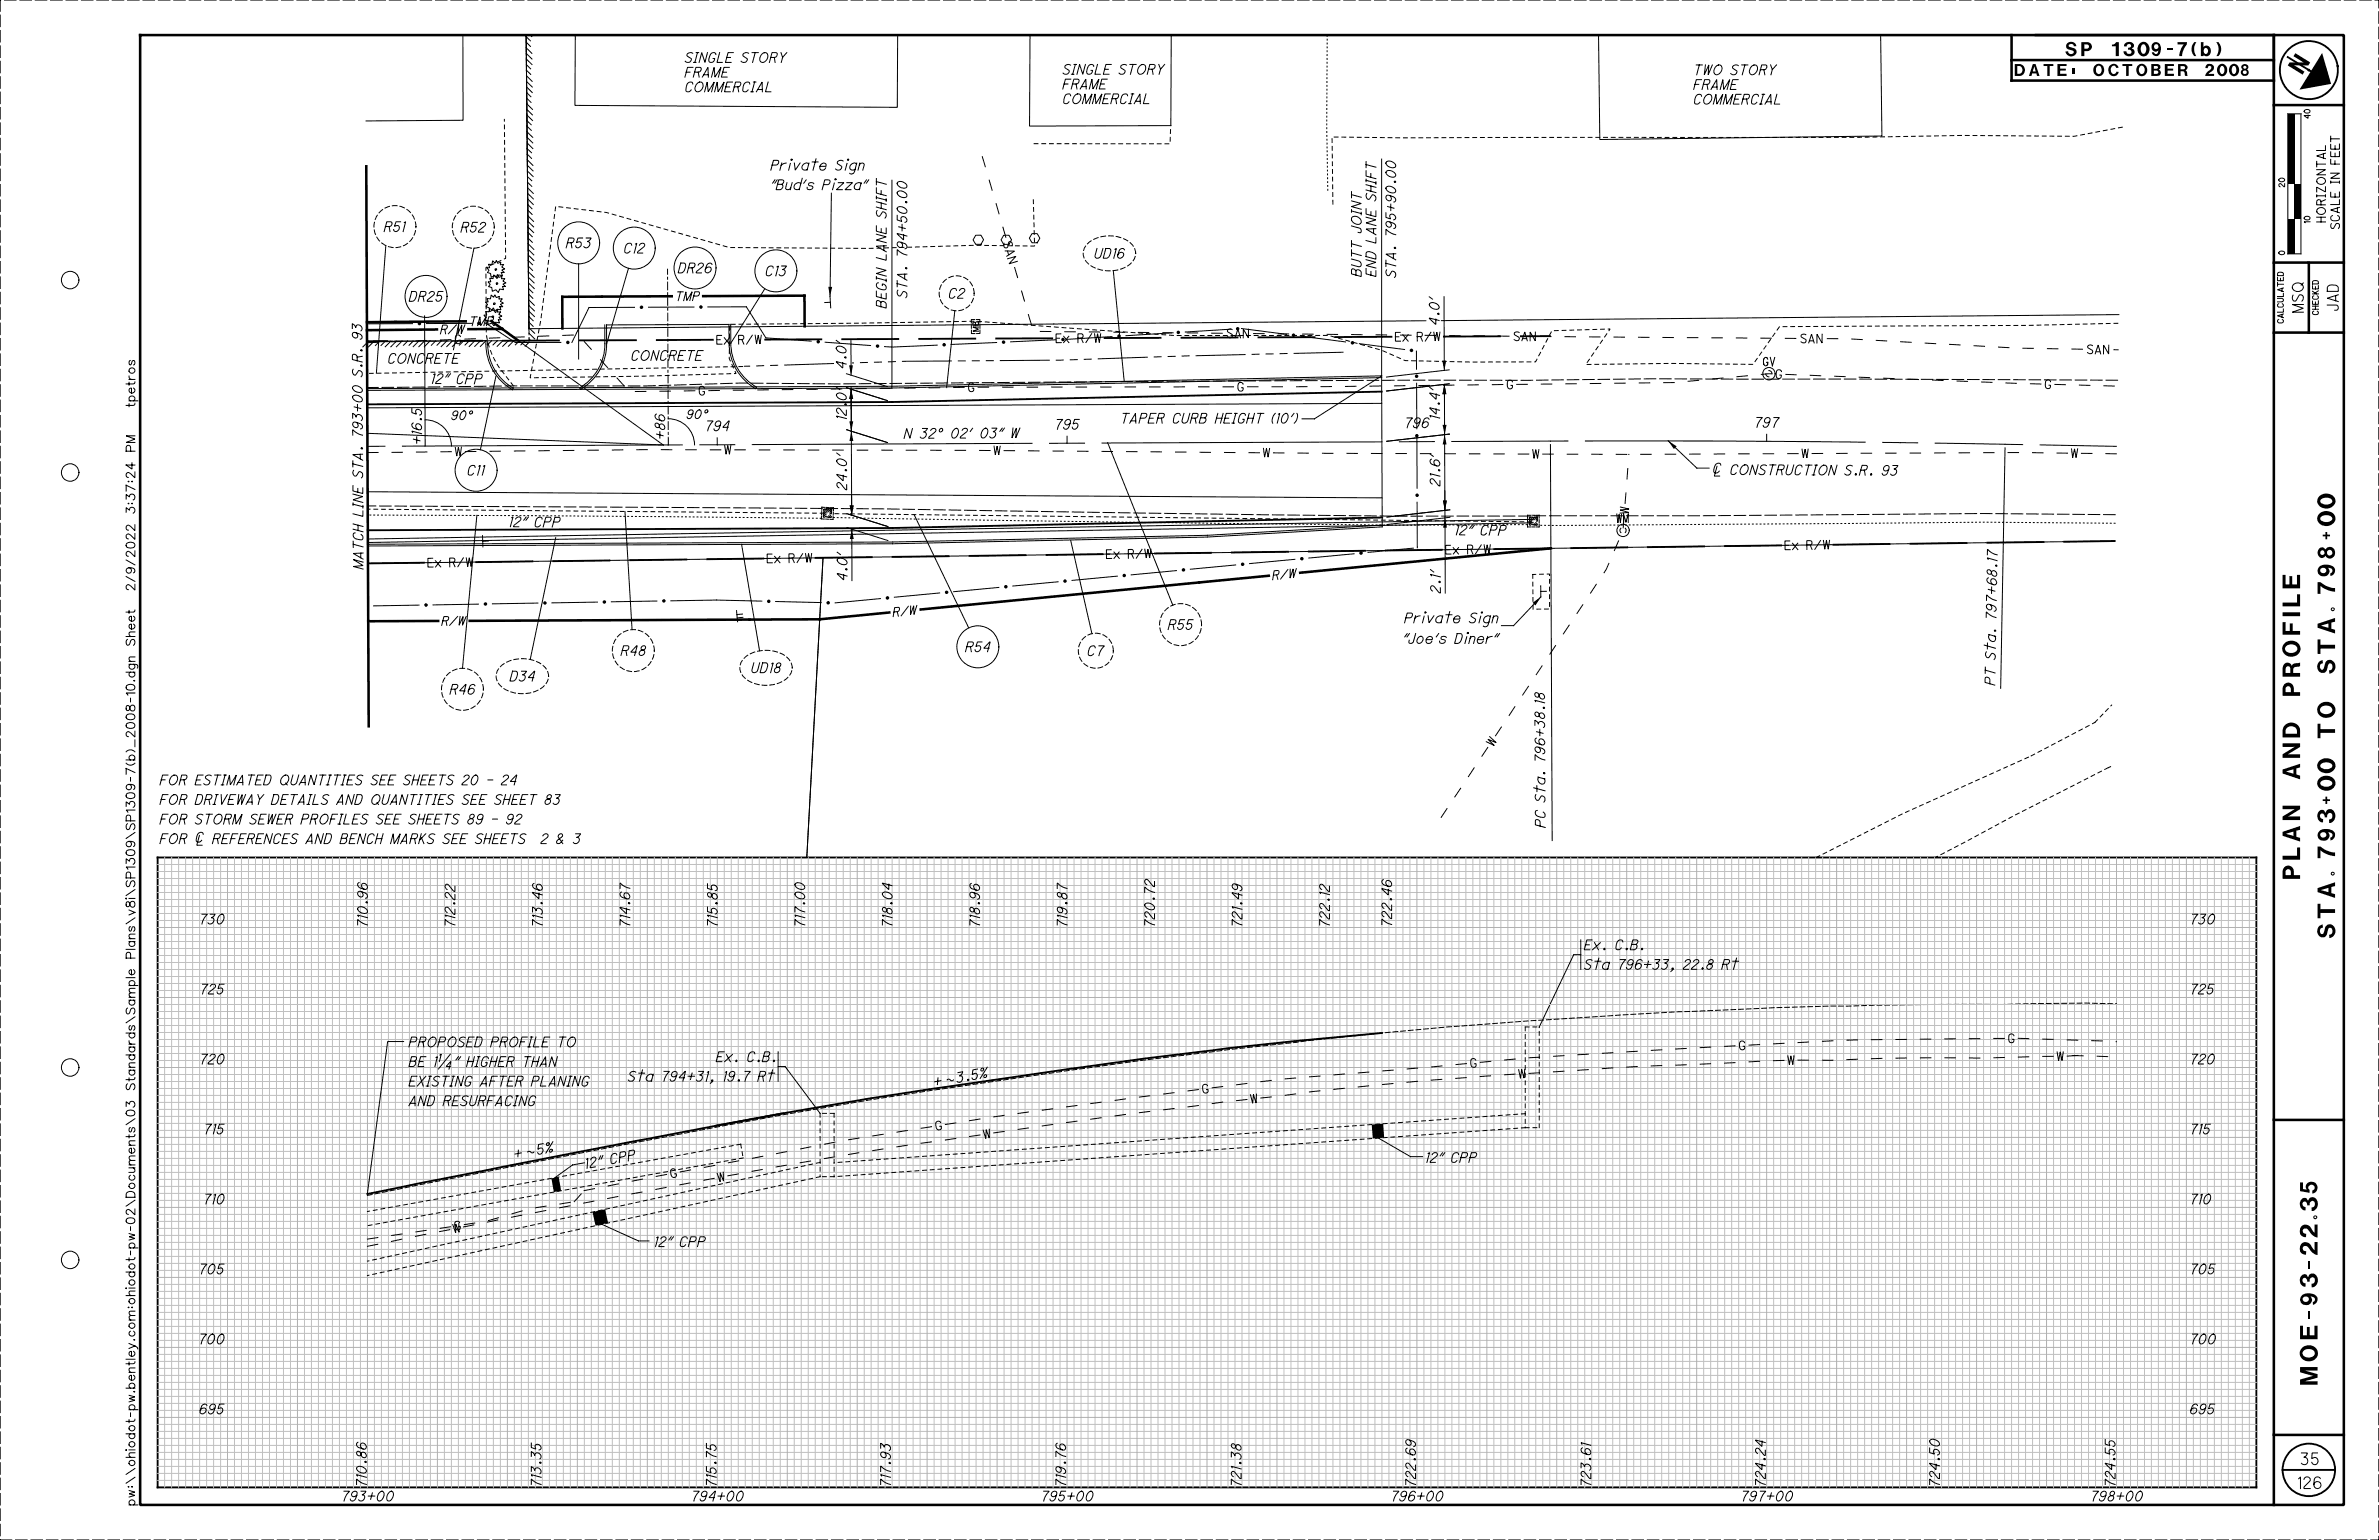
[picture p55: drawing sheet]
<svg xmlns="http://www.w3.org/2000/svg" width="864mm" height="559mm" viewBox="0 0 864 559" stroke-linecap="round" stroke-linejoin="round" font-family="sans-serif">
<defs><g id="words">
<g font-size="6.3">
<text x="833.2" y="19.3" transform="rotate(122 833.2 19.3)">N</text>
<text x="835" y="318.9" transform="rotate(-90 835 318.9)">PLAN AND PROFILE</text>
<text x="847.7" y="351.5" transform="rotate(-90 847.7 351.5)">STA. 793+00 TO STA. 798+00</text>
<text x="841.3" y="508.1" transform="rotate(-90 841.3 508.1)">MOE-93-22.35</text>
</g>
<text font-size="5.1" x="749.8" y="20.4">SP 1309-7(b)</text>
<g font-size="4.3">
<text x="731.4" y="27.6">DATE:</text>
<text x="759.9" y="27.6">OCTOBER 2008</text>
</g>
<g font-size="4.2">
<text x="835.5" y="531.5">35</text>
<text x="834.4" y="540.1">126</text>
</g>
<g font-size="4">
<text x="836.1" y="113.3" transform="rotate(-90 836.1 113.3)">MSQ</text>
<text x="848.8" y="112.6" transform="rotate(-90 848.8 112.6)">JAD</text>
</g>
<g font-size="3.6">
<text x="248.6" y="22.7">SINGLE STORY</text>
<text x="248.6" y="28">FRAME</text>
<text x="385.8" y="26.9">SINGLE STORY</text>
<text x="614.8" y="27.1">TWO STORY</text>
<text x="248.6" y="33.3">COMMERCIAL</text>
<text x="385.8" y="32.3">FRAME</text>
<text x="614.8" y="32.4">FRAME</text>
<text x="385.8" y="37.6">COMMERCIAL</text>
<text x="614.8" y="37.8">COMMERCIAL</text>
<text x="279.8" y="61.7">Private Sign</text>
<text x="279.8" y="68.8">&quot;Bud's Pizza&quot;</text>
<text x="139.5" y="84">R51</text>
<text x="167.3" y="84.2">R52</text>
<text x="205.5" y="89.9">R53</text>
<text x="226.4" y="91.8">C12</text>
<text x="397.3" y="93.7">UD16</text>
<text x="246.2" y="99">DR26</text>
<text x="277.8" y="100.1">C13</text>
<text x="494.2" y="100.3" transform="rotate(-90 494.2 100.3)">BUTT JOINT</text>
<text x="499.5" y="100.3" transform="rotate(-90 499.5 100.3)">END LANE SHIFT</text>
<text x="506.7" y="100.8" transform="rotate(-90 506.7 100.8)">STA. 795+90.00</text>
<text x="148.5" y="109.3">DR25</text>
<text x="321.7" y="111.8" transform="rotate(-90 321.7 111.8)">BEGIN LANE SHIFT</text>
<text x="329.2" y="108.1" transform="rotate(-90 329.2 108.1)">STA. 794+50.00</text>
<text x="344.3" y="108.2">C2</text>
<text x="522.4" y="118" transform="rotate(-90 522.4 118)">4.0'</text>
<text x="140.8" y="131.8">CONCRETE</text>
<text x="229.1" y="130.8">CONCRETE</text>
<text x="307.2" y="133.8" transform="rotate(-90 307.2 133.8)">4.0'</text>
<text x="156.4" y="139.1" transform="rotate(1 156.4 139.1)">12 &quot;</text>
<text x="165.6" y="139.2" transform="rotate(1 165.6 139.2)">C P P</text>
<text x="307.2" y="152.4" transform="rotate(-90 307.2 152.4)">12.0'</text>
<text x="382.9" y="155.8">795</text>
<text x="406.8" y="153.5">TAPER CURB HEIGHT (10')</text>
<text x="509.9" y="155.2">796</text>
<text x="522.6" y="152.2" transform="rotate(-90 522.6 152.2)">14.4'</text>
<text x="636.8" y="155">797</text>
<text x="153" y="161.3" transform="rotate(-90 153 161.3)">+16.5</text>
<text x="241.3" y="159.4" transform="rotate(-90 241.3 159.4)">+86</text>
<text x="256" y="156.3">794</text>
<text x="328.2" y="159.1">N 32° 02' 03&quot; W</text>
<text x="169.6" y="172.4">C11</text>
<text x="621.7" y="172.2">| CONSTRUCTION S.R. 93</text>
<text x="307.4" y="177.7" transform="rotate(-90 307.4 177.7)">24.0'</text>
<text x="522.7" y="176.4" transform="rotate(-90 522.7 176.4)">21.6'</text>
<text x="184.7" y="191.1" transform="rotate(1 184.7 191.1)">12 &quot;</text>
<text x="193.9" y="191.2" transform="rotate(1 193.9 191.2)">C P P</text>
<text x="528.1" y="194.1" transform="rotate(1 528.1 194.1)">12 &quot;</text>
<text x="537.3" y="194.1" transform="rotate(1 537.3 194.1)">C P P</text>
<text x="131.8" y="206.5" transform="rotate(-90 131.8 206.5)">MATCH LINE STA. 793+00 S.R. 93</text>
<text x="724.8" y="209.3" transform="rotate(-89 724.8 209.3)">8 . 17</text>
<text x="307.5" y="210.7" transform="rotate(-90 307.5 210.7)">4.0'</text>
<text x="522.9" y="215.2" transform="rotate(-90 522.9 215.2)">2.1'</text>
<text x="724.7" y="218.9" transform="rotate(-89 724.7 218.9)">7 + 6</text>
<text x="509.9" y="226">Private Sign</text>
<text x="724.6" y="225" transform="rotate(-89 724.6 225)">7</text>
<text x="724.6" y="222" transform="rotate(-89 724.6 222)">9</text>
<text x="424" y="228.4">R55</text>
<text x="509.3" y="233.5">&quot;Joe's Diner&quot;</text>
<text x="225.4" y="237.9">R48</text>
<text x="350.5" y="236.5">R54</text>
<text x="394.7" y="237.9">C7</text>
<text x="724.3" y="239.4" transform="rotate(-89 724.3 239.4)">S t a .</text>
<text x="272.7" y="244.1">UD18</text>
<text x="163.3" y="251.9">R46</text>
<text x="185.1" y="247.1">D34</text>
<text x="724.1" y="248.6" transform="rotate(-89 724.1 248.6)">P T</text>
<text x="560.7" y="253.9" transform="rotate(-90 560.7 253.9)">8</text>
<text x="58.1" y="284.8">FOR ESTIMATED QUANTITIES SEE SHEETS 20 - 24</text>
<text x="58.1" y="291.9">FOR DRIVEWAY DETAILS AND QUANTITIES SEE SHEET 83</text>
<text x="58.1" y="299">FOR STORM SEWER PROFILES SEE SHEETS 89 - 92</text>
<text x="560.9" y="300.2" transform="rotate(-90 560.9 300.2)">PC Sta. 796+38.1</text>
<text x="58.1" y="306.1">FOR | REFERENCES AND BENCH MARKS SEE SHEETS</text>
<text x="198.9" y="306.1">2 &amp; 3</text>
<text x="72.3" y="335.3">730</text>
<text x="795" y="335.3">730</text>
<text x="133.4" y="336.5" transform="rotate(-90 133.4 336.5)">710.96</text>
<text x="165.1" y="336.5" transform="rotate(-90 165.1 336.5)">712.22</text>
<text x="196.9" y="336.5" transform="rotate(-90 196.9 336.5)">713.46</text>
<text x="228.6" y="336.5" transform="rotate(-90 228.6 336.5)">714.67</text>
<text x="260.4" y="336.5" transform="rotate(-90 260.4 336.5)">715.85</text>
<text x="292.1" y="336.5" transform="rotate(-90 292.1 336.5)">717.00</text>
<text x="323.9" y="336.5" transform="rotate(-90 323.9 336.5)">718.04</text>
<text x="355.6" y="336.5" transform="rotate(-90 355.6 336.5)">718.96</text>
<text x="387.4" y="336.5" transform="rotate(-90 387.4 336.5)">719.87</text>
<text x="419.1" y="336.5" transform="rotate(-90 419.1 336.5)">720.72</text>
<text x="450.8" y="336.5" transform="rotate(-90 450.8 336.5)">721.49</text>
<text x="482.6" y="336.5" transform="rotate(-90 482.6 336.5)">722.12</text>
<text x="505.2" y="336.4" transform="rotate(-90 505.2 336.4)">722.46</text>
<text x="575.1" y="344.6">Ex. C.B.</text>
<text x="575.1" y="351.7">Sta 796+33, 22.8 Rt</text>
<text x="72.6" y="360.7">725</text>
<text x="795" y="360.7">725</text>
<text x="148.4" y="379.9">PROPOSED PROFILE TO</text>
<text x="72.5" y="386.1">720</text>
<text x="148.4" y="387">BE 1¼&quot; HIGHER THAN</text>
<text x="260" y="385.2">Ex. C.B.</text>
<text x="795" y="386.1">720</text>
<text x="148.4" y="394.1">EXISTING AFTER PLANING</text>
<text x="227.9" y="392.3">Sta 794+31, 19.7 Rt</text>
<text x="339.1" y="394.4" transform="rotate(-10 339.1 394.4)">+</text>
<text x="346.1" y="390.1" transform="rotate(-180 346.1 390.1)">~</text>
<text x="347.4" y="392.9" transform="rotate(-10 347.4 392.9)">3 . 5 %</text>
<text x="148.4" y="401.2">AND RESURFACING</text>
<text x="73.9" y="411.5">715</text>
<text x="795" y="411.5">715</text>
<text x="193.8" y="416.2" transform="rotate(-180 193.8 416.2)">~</text>
<text x="195.1" y="419" transform="rotate(-11 195.1 419)">5 %</text>
<text x="186.8" y="420.6" transform="rotate(-11 186.8 420.6)">+</text>
<text x="212.6" y="424" transform="rotate(-10 212.6 424)">12 &quot;</text>
<text x="221.6" y="422.4" transform="rotate(-10 221.6 422.4)">C P P</text>
<text x="517.4" y="421.8">12&quot; CPP</text>
<text x="73.8" y="436.9">710</text>
<text x="795" y="436.9">710</text>
<text x="237.4" y="452.3">12&quot; CPP</text>
<text x="72.2" y="462.3">705</text>
<text x="795" y="462.3">705</text>
<text x="72.1" y="487.6">700</text>
<text x="795" y="487.6">700</text>
<text x="72.3" y="513">695</text>
<text x="795" y="513">695</text>
<text x="133" y="539.6" transform="rotate(-90 133 539.6)">710.86</text>
<text x="196.4" y="539.6" transform="rotate(-90 196.4 539.6)">713.35</text>
<text x="260" y="539.6" transform="rotate(-90 260 539.6)">715.75</text>
<text x="323.3" y="539.6" transform="rotate(-90 323.3 539.6)">717.93</text>
<text x="386.8" y="539.6" transform="rotate(-90 386.8 539.6)">719.76</text>
<text x="450.5" y="539.6" transform="rotate(-90 450.5 539.6)">721.38</text>
<text x="513.9" y="539.6" transform="rotate(-90 513.9 539.6)">722.69</text>
<text x="577.5" y="539.6" transform="rotate(-90 577.5 539.6)">723.61</text>
<text x="640.8" y="539.6" transform="rotate(-90 640.8 539.6)">724.24</text>
<text x="704" y="539.6" transform="rotate(-90 704 539.6)">724.50</text>
<text x="767.8" y="539.6" transform="rotate(-90 767.8 539.6)">724.55</text>
<text x="123.9" y="544.7">793+00</text>
<text x="250.9" y="544.7">794+00</text>
<text x="377.9" y="544.7">795+00</text>
<text x="504.9" y="544.7">796+00</text>
<text x="631.9" y="544.7">797+00</text>
<text x="758.9" y="544.7">798+00</text>
</g>
<g font-size="3.2">
<text x="844.2" y="80.5" transform="rotate(-90 844.2 80.5)">HORIZONTAL</text>
<text x="849.2" y="82.9" transform="rotate(-90 849.2 82.9)">SCALE IN FEET</text>
<text x="49" y="146.7" transform="rotate(-90 49 146.7)">tpetros</text>
<text x="163.8" y="152.3">90°</text>
<text x="249.2" y="151.9">90°</text>
<text x="49" y="206.4" transform="rotate(-90 49 206.4)">2/9/2022 3:37:24 PM</text>
<text x="49" y="546.1" transform="rotate(-90 49 546.1)">pw:\\ohiodot-pw.bentley.com:ohiodot-pw-02\Documents\03 Standards\Sample Plans\v8i\SP1309\SP1309-7(b)_2008-10.dgn Sheet</text>
</g>
<g font-size="3">
<text x="640.1" y="132.7">GV</text>
<text x="586.9" y="189.6">WM</text>
</g>
<g font-size="2.1">
<text x="838.6" y="43.3" transform="rotate(-90 838.6 43.3)">40</text>
<text x="829.3" y="67.8" transform="rotate(-90 829.3 67.8)">20</text>
<text x="838.6" y="80.8" transform="rotate(-90 838.6 80.8)">10</text>
<text x="829.3" y="92.4" transform="rotate(-90 829.3 92.4)">0</text>
<text x="828.9" y="117.2" transform="rotate(-90 828.9 117.2)">CALCULATED</text>
<text x="841.6" y="114.2" transform="rotate(-90 841.6 114.2)">CHECKED</text>
</g>
</g></defs>
<path d="M50.9 12.7h799.9v533.4h-799.9zM825.4 12.7v533.4M825.4 38.1h25.4M133 60.4l.8 203.1M825.4 95.3h25.4M838.1 95.3v25.4M825.4 120.7h25.4M825.4 406.4h25.4M825.4 520.7h25.4" fill="none" stroke="#000" stroke-width=".93"/>
<g fill="none" stroke="#000" stroke-width=".36">
<path d="M168 12.7l.1 30.9-35.2 .3M208.8 12.7l-.1 25.5 117 .7 .2-26.2M373.9 12.7l-.2 33.1 51.3-.2 .2-32.9M580.3 12.7l.4 37.9 102.5-1.2-.5-36.7M501.5 57.7v79.3M830.5 41.3h4.8v50.8h-4.8zM323.8 65.4v75.4M140.1 89.1l-3.5 46.3M172 90.1l-7.4 36.8M177.3 95.9l1.3 .1 .2-1.4 .9 .9 .5-1 .5 1.1 1.1-.5-.2 1 1.3-.1-.8 .9 1.2 .7-1.2 .4 1 .9h-1.1l.4 1.1-1.4-.2-.6 1.3-.8-1.1-1.3 .6-.2-1.4-1.2-.3 .6-.8-.8-.9h1.1zM210 95.7v34.6M228.1 97.4l-7.9 27.3"/>
<path d="M354.2 85.4l1.9-.1 .9 1.7-.9 1.7h-1.9l-1-1.7zM364.3 85.4h2l.9 1.6-.9 1.7h-2l-.9-1.7zM374.6 84.8h1.9l1 1.6-1 1.7h-1.9l-.9-1.7zM404.1 98.2l4 40.2M149.7 117.4l-16.5 .1M154.1 114.6l.2 47.3M171.3 117.3l-16.5 .1M176.3 113l1.2 .2 .2-1.4 .9 .8 .5-.9 .5 1 1.1-.4-.2 .9 1.3-.1-.8 1 1.2 .6-1.1 .4 .9 .9h-1.1l.4 1.2-1.4-.3-.5 1.3-.9-1-1.3 .6-.2-1.4-1.1-.3 .5-.8-.8-1h1.1zM176.4 117.3h.1M176.4 117.3l10.7 7 16.5-.1M176.8 108.3l1.2 .1 .3-1.4 .9 .9 .4-.9 .6 1 1.1-.5-.2 1 1.3-.1-.8 .9 1.1 .7-1.1 .4 1 .9h-1.1l.4 1.1-1.5-.2-.5 1.3-.8-1.1-1.3 .7-.2-1.4-1.2-.4 .6-.8-.8-.9h1zM177.8 101l1.2 .1 .2-1.4 .9 .8 .5-.9 .5 1 1.1-.4-.2 1 1.3-.1-.7 .9 1.1 .7-1.1 .4 .9 .9h-1.1l.4 1.1-1.4-.2-.5 1.3-.9-1.1-1.3 .6-.2-1.4-1.2-.3 .6-.8-.7-.9h1z"/>
<path d="M219.5 117.9l.1 6.8a18.5 18.5 0 0 1-9.2 16l.3 .6a19.1 19.1 0 0 0 9.5-16.6M230.3 111.5l-16.5 .1M251.9 111.4l-16.5 .1M265.3 117.7v6.8M270.9 111.3l-13.9 .1M277.6 104.8l-12.3 19.7M301.3 107.6l.3 4.1M301.4 109.7l-2 .1M346.6 112.7l-3 28M352.6 117.9v1.2M352.6 119.8v1.2h1.3M353.2 117.1l.4-.2 .5 .3 .3-.4h.5l.3 .4v.8h-2z"/>
<path d="M353.8 116h-1.2v1.2M354.1 117.2v.8M354.5 116l1.2-.1v1.3M355.2 118.7h-2l2 .7-2 .8h2M355.7 117.9v1.2M355.7 119.8v1.2h-1.2M446.8 119.5l-16.5 1M450.7 119.2l16.3 2.1M524.2 107.7l.1 26.7M137.1 124.2l-3.9 .2M145.9 123.9l-3.8 .1M154.8 123.5l-3.8 .2"/>
<path d="M163.7 123.2l-3.8 .2M167.1 122.1a.99 .99 0 0 0-1.3-.5 .99 .99 0 0 0-.5 1.3 1.25 1.25 0 0 0 1.1 1.8l.8-.6v-.7h-.5M172.6 122.9l-3.8 .1M177 123.6a18.6 18.6 0 0 0 9.3 17.2l-.3 .6a19.2 19.2 0 0 1-9.6-17.8l-43.2 .3M180 136.5l-5.6 26.7M181.4 122.6l-3.7 .1M190.3 122.2l-3.8 .2M199.2 121.9l-3.8 .1M208.1 121.6l-3.8 .1M212.1 123.9l2.5 2.9M218 130.6l2.6 2.8M224 137.2l2.5 2.8"/>
<path d="M265.3 124.5a18.3 18.3 0 0 0 9.3 15.9l-.3 .6a19.1 19.1 0 0 1-9.6-16.5l-.1-6.8-44.4 .2v6.8M278 122.6l16.5 1.2M299.5 124.2l16.5 1.2M307.3 135.6l14.8 4.7M308.9 123.5l.1 12.6M340.2 125.2l-16.5 .7-2.6-.1M353.5 139.6a1 1 0 0 0-1.3-.6 1 1 0 0 0-.6 1.3 1.21 1.21 0 0 0 .2 1.4 1.21 1.21 0 0 0 1.4 .3l.3-1.1h-.5M361.8 124.3l-16.5 .7M383.3 123.3l-16.4 .7M403.6 122.1l-16.4 1.1M425.2 120.8l-16.5 1M451.2 139.4a.99 .99 0 0 0-1.2-.6 .99 .99 0 0 0-.6 1.3 1.22 1.22 0 0 0 .1 1.4 1.22 1.22 0 0 0 1.5 .3l.3-1.1h-.6"/>
<path d="M472.1 122l16.4 2.1M493.5 124.7l16.4 2.1M501.5 137l-177.7 3.8M501.5 137l.3 53.5M510 139.9l-3.8 .1M518.9 139.8l-3.8 .1M526.1 134.2l-22.8 2.6M526.1 139.3l-22.8 2.6M527.8 139.7l-3.8 .1M536.6 139.6l-3.7 .1M545.5 139.5l-3.8 .1M549 138.5a1 1 0 0 0-1.2-.5 1 1 0 0 0-.6 1.2 1.21 1.21 0 0 0 .1 1.5 1.21 1.21 0 0 0 1.4 .2l.3-1.1h-.5"/>
<path d="M554.4 139.5h-3.8M563.3 139.3l-3.8 .1M572.2 139.2l-3.8 .1M581.1 139.1l-3.8 .1M590 139l-3.8 .1M598.9 138.9l-3.8 .1M607.8 138.8l-3.8 .1M616.6 138l-3.8 .4M625.5 137.2l-3.8 .3M634.3 136.3l-3.8 .4M641 135.6l.5 .9 .6 .2M642.1 134.5l.7 .2 .5 .9"/>
<path d="M643.2 135.6l-3.8 .3M646.7 134.8a1 1 0 0 0-1.3-.6 1 1 0 0 0-.6 1.2v.6a1 1 0 0 0 .5 1.3 1 1 0 0 0 1.3-.6v-.6h-.5M648.3 135.9l3.7 .1M657.1 136.2l3.8 .1M666 136.5l3.8 .2M674.9 136.9l3.8 .1M683.8 137.2l3.8 .2M692.6 137.6l3.9 .1M701.5 137.9l3.8 .2M710.4 138.3l3.8 .1M719.3 138.6l3.8 .1M728.2 139l3.8 .1"/>
<path d="M737.1 139.2l3.8 .1M744.4 138.5a.98 .98 0 0 0-1.3-.6 .98 .98 0 0 0-.6 1.2 1.23 1.23 0 0 0 .1 1.5 1.23 1.23 0 0 0 1.4 .3l.3-1.1h-.5M745.9 139.5l3.9 .1M754.8 139.7l3.8 .1M763.7 140l3.8 .1M133.3 141l190.5-.8 177.7-3.8-24.3 15.6h-4.5M133.4 159.4v2.6l6.3-.1M154.3 152.3a9.5 9.5 0 0 1 9.6 9.5M234.5 142l-3.9 .1M242.6 151.9a9.5 9.5 0 0 1 9.5 9.5M243.3 141.9l-3.8 .1M252.2 141.8l-3.8 .1"/>
<path d="M255.7 140.8a1 1 0 0 0-1.3-.6 1 1 0 0 0-.6 1.3 1.25 1.25 0 0 0 .1 1.4 1.25 1.25 0 0 0 1.3 .4l.5-.6v-.6h-.5M260.3 158.9l.1 2.5M261.1 141.7h-3.8M270 141.6h-3.8M278.9 141.5h-3.8M287.8 141.4h-3.8M296.7 141.3h-3.8M305.6 141.1l-3.8 .1M307.3 140.7l14.8 4.6M307.3 155.9l14.9 4.7M309 140.5v.7M309 141.2l.2 45.7-.1-7.1"/>
<path d="M309 141.2v7.1M314.5 141h-3.8M323.4 140.9h-3.9M323.8 140.8l-190.5 .8M332.2 140.8h-3.8M341.1 140.7h-3.8M350 140.5l-3.8 .1M358.9 140.5h-3.8M364 140.5h3.8M372.9 140.5h3.8M381.7 140.4h3.9M387.3 158.3v2.5"/>
<path d="M390.6 140.4h3.8M399.5 140.4h3.8M408.4 140.4h3.8M417.3 140.4h3.8M430 140.4h-3.8M435.1 140.4h3.8M444 140.4h3.8M452.9 140.3h3.8M461.8 140.3h3.8M474.5 140.3h-3.9M483.3 140.3h-3.8M492.2 140.2h-3.8"/>
<path d="M501.1 140.1h-3.8M501.6 146.4l-368.3 1.6M514.3 157.7v2.6M524.4 153.5v4.2M524.4 146.6l-.1-7.1 .1 18.2M524.4 157.7l.1 27.5M526.2 157.5l-22.8 2.6M605.6 160l10.4 9.9h4.4M641.3 157.6v2.5M133.5 178.4l368.2 2.3M137.2 164.2h-3.8M146.1 164.1h-3.8"/>
<path d="M155 164h-3.8M163.9 163.9h-3.8M167.5 162.3l-.5 3.2-.6-3.2-.6 3.2-.5-3.2M172.8 163.8l-3.9 .1M181.6 163.7l-3.8 .1M190.5 163.6l-3.8 .1M199.4 163.5l-3.8 .1M208.3 163.4l-3.8 .1M217.2 163.3l-3.8 .1M226.1 163.2l-3.8 .1M235 163.2h-3.8M240.1 163.2h3.8"/>
<path d="M247.7 161.4l-101.6 .5M249 163.2h3.8M254 161.4h6.4M257.8 163.2h3.9M263.1 161.6l.5 3.2 .6-3.2 .6 3.2 .5-3.2M266.7 163.2h3.8M266.7 161.4h-6.3M275.6 163.3h3.8M284.5 163.3h3.8M293.4 163.3h3.8M302.3 163.3h3.8M311.2 163.3h3.8"/>
<path d="M320.1 163.3l3.8 .1M329 163.4h3.8M337.9 163.4h3.8M346.7 163.4h3.8M355.6 163.4l3.8 .1M360.9 161.9l.4 3.2 .7-3.2 .5 3.2 .6-3.2M364.5 163.5h3.8M373.4 163.6h3.8M374.6 160.9l-101.5 .4M382.3 163.7h3.8M391.2 163.7l3.8 .1M393.7 160.8l-12.7 .1"/>
<path d="M400 163.8h3.9M402.1 160.7l23.6 58.9M408.9 163.9h3.8M417.8 163.9l3.8 .1M426.7 164h3.8M435.6 164.1h3.8M444.5 164.2h3.8M453.4 164.3h3.8M458.6 162.7l.5 3.2 .6-3.2 .6 3.2 .6-3.2M462.3 164.3l3.8 .1M471.2 164.4h3.8M480.1 164.5h3.8"/>
<path d="M488.9 164.5h3.9M497.8 164.5l3.8 .1M501.6 160.3l-101.6 .5M506.7 164.6h3.8M515.6 164.6h3.8M520.7 160.2l-12.7 .1M524.5 178.1v7.1M524.5 164.6h3.8M533.4 164.7h3.8M542.3 164.7h3.8M551.1 164.7h3.9M556.4 163.2l.5 3.1 .6-3.1 .6 3.1 .5-3.1"/>
<path d="M560 164.8h3.8M562.8 161.3l.7 143.7M568.9 164.8h3.8M569.2 160l-42.2 .2M575.5 160h46.2l55.4 .4M577.8 164.8l3.8 .1M586.7 164.9h3.8M590.2 178.9l-.3 3.8M590.9 170l-.3 3.8M591.3 164.9h.1M595.6 164.9h3.8M604.5 164.8h3.8"/>
<path d="M617.2 164.7l-3.8 .1M626.1 164.7h-3.8M631.2 164.7h3.8M640 164.6h3.9M648.9 164.6h3.8M654.2 163l.4 3.2 .6-3.2 .7 3.2 .5-3.2M661.6 164.5l-3.8 .1M670.5 164.5h-3.8M675.6 164.5h3.8M683.4 160.5l12.7 .2M684.5 164.4h3.8M693.4 164.4h3.8"/>
<path d="M702.5 160.8l31.7 .5M706.1 164.3l-3.8 .1M715 164.3h-3.8M720.1 164.3h3.8M727.9 162.5l-1.6 87.3M728.9 164.2h3.9M737.8 164.3h3.8M740.6 161.4l27.7 .6M746.7 164.4h3.8M752 162.9l.4 3.2 .7-3.2 .5 3.2 .6-3.2M755.6 164.5h3.8M764.5 164.6l3.7 .1"/>
<path d="M175.2 194.4l.1 4M177.3 196.3l-2.1 .1M201.7 195.1l-9.2 44.2M226.9 185.6l2.5 42.9M269.2 197.5l6.5 38.6M307.5 186.4l14.8 4.7M307.5 191.5l14.8 4.6M309.2 192l.1 18.7M324 191.6h.2M331.8 186.7l19.8 41.1M388.7 196.2l7.7 33.7M501.8 190.5l-63.5 3.7-114.3 2.5-190.4 .8"/>
<path d="M501.8 190.5v.7l-63.5 3.7-114.3 2.4-190.4 .8M524.5 185.2l.2 30M526.3 185l-22.8 2.6M526.3 187.7l-22.8 2.6M587.6 196.3l-1.6 3.5M588.2 184l3.2 .7-3.2 .4 3.1 .8-3.2 .3M588.4 191.7l-.3 .6 .3 1M589.5 187.7l-.3 3.8M590 191.7l.3 .6-.3 1M559.3 212.5v4.1M561.3 214.6h-2M574.6 219.4l-2.1 3.2"/>
<path d="M579.5 212l-2.1 3.2M584 204.4l-1.7 3.4M267.4 221.6l.4 4M269.5 222.8l-2 .2M269.7 224l-2.1 .2M564.7 234.2l-2.1 3.2M569.6 226.8l-2.1 3.2M549.9 256.4l-2.1 3.2M554.8 249l-2.1 3.2M559.8 241.6l-2.1 3.2M535.1 278.6l-2.1 3.2M540.1 271.2l-2.1 3.2"/>
<path d="M540.8 267.3l2.3 2.2-3-1.2 2.3 2.2-2.9-1.4M545 263.8l-2.1 3.2M525.3 293.4l-2.1 3.2M530.2 286l-2.1 3.2M573.8 341.1v10.6M573.8 346.4h-2.5l-12.5 26.2M282.5 381.7v10.6M282.5 387h2.5l12.7 17M500.4 413l11.6 6.7h4.4M212.2 421.9l-4.3 .8-6.4 4.6M218.5 444.3l13.3 6h3.8"/>
<circle cx="180" cy="97.8" r=".29"/>
<circle cx="210" cy="88.1" r="7.6"/>
<circle cx="230.2" cy="90" r="7.6"/>
<circle cx="252.3" cy="97.2" r="7.6"/>
<circle cx="281.7" cy="98.3" r="7.6"/>
<circle cx="25.5" cy="101.6" r="3.2"/>
<circle cx="154.7" cy="107.6" r="7.6"/>
<circle cx="178.9" cy="114.9" r=".3"/>
<circle cx="179.5" cy="110.2" r=".29"/>
<circle cx="180.4" cy="102.9" r=".3"/>
<circle cx="642.1" cy="135.6" r="2.25"/>
<circle cx="25.5" cy="171.5" r="3.2"/>
<circle cx="172.8" cy="170.6" r="7.6"/>
<circle cx="589.2" cy="192.5" r="2.25"/>
<circle cx="355" cy="234.7" r="7.6"/>
<circle cx="25.5" cy="387.3" r="3.2"/>
<circle cx="25.5" cy="457.2" r="3.2"/>
</g>
<g fill="none" stroke="#000" stroke-width=".68">
<path d="M501.5 142.1l-177.7 3.8-190.5 .8M501.8 187.8l-177.8 3.8-190.5 .8M57.2 311.1h761.9v228.6h-761.9zM828.6 533.4h19.1"/>
<circle cx="838.1" cy="25.4" r="10.5"/>
<circle cx="838.1" cy="533.4" r="9.5"/>
</g>
<path d="M768.7 138l-168.5-.6-45.7 .6-37.9-.1-105.5 .5-107 .9-35.4-.3-34.5 1.1-47.8-.1-53.1 .6M767.8 186.8l-48.1-.5-103 .8-109.2 .2-95.9-1.2-91.3-1.5-186.8-1M.1 558.8h863.4v-558.8h-863.4v558.8" fill="none" stroke="#000" stroke-width=".36" stroke-dasharray="4.2 1.4"/>
<g fill="none" stroke="#c0c0c0" stroke-width=".36">
<path d="M57.2 318.8h761.9M57.2 316.2h761.9M57.2 313.7h761.9M59.8 311.1v228.6M62.3 311.1v228.6M64.8 311.1v228.6M67.4 311.1v228.6M69.9 311.1v228.6M72.5 311.1v228.6M75 311.1v228.6M77.5 311.1v228.6M80.1 311.1v228.6"/>
<path d="M85.1 311.1v228.6M87.7 311.1v228.6M90.2 311.1v228.6M92.7 311.1v228.6M95.3 311.1v228.6M97.8 311.1v228.6M100.4 311.1v228.6M102.9 311.1v228.6M105.4 311.1v228.6M110.5 311.1v228.6M113.1 311.1v228.6M115.6 311.1v228.6"/>
<path d="M118.1 311.1v228.6M120.7 311.1v228.6M123.2 311.1v228.6M125.8 311.1v228.6M128.3 311.1v228.6M130.8 311.1v228.6M135.9 311.1v228.6M138.5 311.1v228.6M141 311.1v228.6M143.5 311.1v228.6M146.1 311.1v228.6M148.6 311.1v228.6"/>
<path d="M151.2 311.1v228.6M153.7 311.1v228.6M156.2 311.1v228.6M161.3 311.1v228.6M163.9 311.1v228.6M166.4 311.1v228.6M168.9 311.1v228.6M171.5 311.1v228.6M174 311.1v228.6M176.6 311.1v228.6M179.1 311.1v228.6M181.6 311.1v228.6"/>
<path d="M186.7 311.1v228.6M189.3 311.1v228.6M191.8 311.1v228.6M194.3 311.1v228.6M196.9 311.1v228.6M199.4 311.1v228.6M202 311.1v228.6M204.5 311.1v228.6M207 311.1v228.6M212.1 311.1v228.6M214.7 311.1v228.6M217.2 311.1v228.6"/>
<path d="M219.7 311.1v228.6M222.3 311.1v228.6M224.8 311.1v228.6M227.4 311.1v228.6M229.9 311.1v228.6M232.4 311.1v228.6M237.5 311.1v228.6M240.1 311.1v228.6M242.6 311.1v228.6M245.1 311.1v228.6M247.7 311.1v228.6M250.2 311.1v228.6"/>
<path d="M252.8 311.1v228.6M255.3 311.1v228.6M257.8 311.1v228.6M262.9 311.1v228.6M265.5 311.1v228.6M268 311.1v228.6M270.5 311.1v228.6M273.1 311.1v228.6M275.6 311.1v228.6M278.2 311.1v228.6M280.7 311.1v228.6M283.2 311.1v228.6"/>
<path d="M288.3 311.1v228.6M290.9 311.1v228.6M293.4 311.1v228.6M295.9 311.1v228.6M298.5 311.1v228.6M301 311.1v228.6M303.6 311.1v228.6M306.1 311.1v228.6M308.6 311.1v228.6M313.7 311.1v228.6M316.2 311.1v228.6M318.8 311.1v228.6"/>
<path d="M321.3 311.1v228.6M323.8 311.1v228.6M326.4 311.1v228.6M328.9 311.1v228.6M331.5 311.1v228.6M334 311.1v228.6M339.1 311.1v228.6M341.6 311.1v228.6M344.2 311.1v228.6M346.7 311.1v228.6M349.2 311.1v228.6M351.8 311.1v228.6"/>
<path d="M354.3 311.1v228.6M356.9 311.1v228.6M359.4 311.1v228.6M364.5 311.1v228.6M367 311.1v228.6M369.6 311.1v228.6M372.1 311.1v228.6M374.6 311.1v228.6M377.2 311.1v228.6M379.7 311.1v228.6M382.3 311.1v228.6M384.8 311.1v228.6"/>
<path d="M389.9 311.1v228.6M392.4 311.1v228.6M395 311.1v228.6M397.5 311.1v228.6M400 311.1v228.6M402.6 311.1v228.6M405.1 311.1v228.6M407.7 311.1v228.6M410.2 311.1v228.6M415.3 311.1v228.6M417.8 311.1v228.6M420.4 311.1v228.6"/>
<path d="M422.9 311.1v228.6M425.4 311.1v228.6M428 311.1v228.6M430.5 311.1v228.6M433.1 311.1v228.6M435.6 311.1v228.6M440.7 311.1v228.6M443.2 311.1v228.6M445.8 311.1v228.6M448.3 311.1v228.6M450.8 311.1v228.6M453.4 311.1v228.6"/>
<path d="M455.9 311.1v228.6M458.5 311.1v228.6M461 311.1v228.6M466.1 311.1v228.6M468.6 311.1v228.6M471.2 311.1v228.6M473.7 311.1v228.6M476.2 311.1v228.6M478.8 311.1v228.6M481.3 311.1v228.6M483.9 311.1v228.6M486.4 311.1v228.6"/>
<path d="M491.5 311.1v228.6M494 311.1v228.6M496.6 311.1v228.6M499.1 311.1v228.6M501.6 311.1v228.6M504.2 311.1v228.6M506.7 311.1v228.6M509.3 311.1v228.6M511.8 311.1v228.6M516.9 311.1v228.6M519.4 311.1v228.6M522 311.1v228.6"/>
<path d="M524.5 311.1v228.6M527 311.1v228.6M529.6 311.1v228.6M532.1 311.1v228.6M534.7 311.1v228.6M537.2 311.1v228.6M542.3 311.1v228.6M544.8 311.1v228.6M547.4 311.1v228.6M549.9 311.1v228.6M552.4 311.1v228.6M555 311.1v228.6"/>
<path d="M557.5 311.1v228.6M560 311.1v228.6M562.6 311.1v228.6M567.7 311.1v228.6M570.2 311.1v228.6M572.7 311.1v228.6M575.3 311.1v228.6M577.8 311.1v228.6M580.4 311.1v228.6M582.9 311.1v228.6M585.4 311.1v228.6M588 311.1v228.6"/>
<path d="M593.1 311.1v228.6M595.6 311.1v228.6M598.1 311.1v228.6M600.7 311.1v228.6M603.2 311.1v228.6M605.8 311.1v228.6M608.3 311.1v228.6M610.8 311.1v228.6M613.4 311.1v228.6M618.5 311.1v228.6M621 311.1v228.6M623.5 311.1v228.6"/>
<path d="M626.1 311.1v228.6M628.6 311.1v228.6M631.2 311.1v228.6M633.7 311.1v228.6M636.2 311.1v228.6M638.8 311.1v228.6M643.9 311.1v228.6M646.4 311.1v228.6M648.9 311.1v228.6M651.5 311.1v228.6M654 311.1v228.6M656.6 311.1v228.6"/>
<path d="M659.1 311.1v228.6M661.6 311.1v228.6M664.2 311.1v228.6M669.3 311.1v228.6M671.8 311.1v228.6M674.3 311.1v228.6M676.9 311.1v228.6M679.4 311.1v228.6M682 311.1v228.6M684.5 311.1v228.6M687 311.1v228.6M689.6 311.1v228.6"/>
<path d="M694.7 311.1v228.6M697.2 311.1v228.6M699.7 311.1v228.6M702.3 311.1v228.6M704.8 311.1v228.6M707.4 311.1v228.6M709.9 311.1v228.6M712.4 311.1v228.6M715 311.1v228.6M720.1 311.1v228.6M722.6 311.1v228.6M725.1 311.1v228.6"/>
<path d="M727.7 311.1v228.6M730.2 311.1v228.6M732.8 311.1v228.6M735.3 311.1v228.6M737.8 311.1v228.6M740.4 311.1v228.6M745.5 311.1v228.6M748 311.1v228.6M750.5 311.1v228.6M753.1 311.1v228.6M755.6 311.1v228.6M758.2 311.1v228.6"/>
<path d="M760.7 311.1v228.6M763.2 311.1v228.6M765.8 311.1v228.6M770.9 311.1v228.6M773.4 311.1v228.6M775.9 311.1v228.6M778.5 311.1v228.6M781 311.1v228.6M783.5 311.1v228.6M786.1 311.1v228.6M788.6 311.1v228.6M791.1 311.1v228.6"/>
<path d="M796.2 311.1v228.6M798.8 311.1v228.6M801.3 311.1v228.6M803.8 311.1v228.6M806.4 311.1v228.6M808.9 311.1v228.6M811.5 311.1v228.6M814 311.1v228.6M816.5 311.1v228.6M57.2 339.1h761.9M57.2 334h761.9M57.2 331.5h761.9"/>
<path d="M57.2 328.9h761.9M57.2 326.4h761.9M57.2 323.8h761.9M57.2 321.3h761.9M57.2 341.6h761.9M57.2 344.2h761.9M57.2 346.7h761.9M57.2 349.2h761.9M57.2 351.8h761.9M57.2 354.3h761.9M57.2 356.9h761.9M57.2 359.4h761.9"/>
<path d="M57.2 367h761.9M57.2 369.6h761.9M57.2 372.1h761.9M57.2 374.6h761.9M57.2 377.2h761.9M57.2 379.7h761.9M57.2 382.3h761.9M57.2 384.8h761.9M57.2 389.9h761.9M57.2 392.4h761.9M57.2 395h761.9M57.2 397.5h761.9"/>
<path d="M57.2 400h761.9M57.2 402.6h761.9M57.2 405.1h761.9M57.2 407.6h761.9M57.2 410.2h761.9M57.2 415.3h761.9M57.2 417.8h761.9M57.2 420.3h761.9M57.2 422.9h761.9M57.2 425.4h761.9M57.2 428h761.9M57.2 430.5h761.9"/>
<path d="M57.2 433h761.9M57.2 435.6h761.9M57.2 440.7h761.9M57.2 443.2h761.9M57.2 445.7h761.9M57.2 448.3h761.9M57.2 450.8h761.9M57.2 453.4h761.9M57.2 455.9h761.9M57.2 458.4h761.9M57.2 461h761.9M57.2 466.1h761.9"/>
<path d="M57.2 468.6h761.9M57.2 471.1h761.9M57.2 473.7h761.9M57.2 476.2h761.9M57.2 478.8h761.9M57.2 481.3h761.9M57.2 483.8h761.9M57.2 486.4h761.9M57.2 491.5h761.9M57.2 494h761.9M57.2 496.5h761.9M57.2 499.1h761.9"/>
<path d="M57.2 501.6h761.9M57.2 504.2h761.9M57.2 506.7h761.9M57.2 509.2h761.9M57.2 511.8h761.9M57.2 516.9h761.9M57.2 519.4h761.9M57.2 521.9h761.9M57.2 524.5h761.9M57.2 527h761.9M57.2 529.6h761.9M57.2 532.1h761.9"/>
<path d="M57.2 534.6h761.9M57.2 537.2h761.9"/>
</g>
<g fill="#000">
<path d="M843 19.2l3.2 11.2-11.5 2.1zM308.2 132.6h1.4l-.6 3.5zM523.6 130.8h1.4l-.7 3.6zM309 141.2l.7 3.6h-1.4zM308.3 152.9h1.4l-.7 3.6zM524.3 139.5l.7 3.5-1.4 .1zM523.7 154.2h1.4l-.7 3.5zM309 156.5l.8 3.5h-1.4zM524.4 157.7l.7 3.6h-1.4zM605.6 160l3 1.9-.9 1zM309.2 192l.7 3.6h-1.4zM308.4 183.4h1.5l-.7 3.5z"/>
<path d="M524.5 187.9l.8 3.6h-1.5zM523.8 181.6h1.4l-.7 3.6zM497.9 408.1l4.2-.3 .4 5-4.2 .3zM200.2 427.6l2.6-.5 .9 5-2.7 .4zM215.1 439.8l4.6-1 1 5-4.5 .9z"/>
<path d="M830.5 41.3h2.4v25.4h-2.4z" fill-rule="evenodd"/>
<path d="M832.9 66.7h2.4v12.7h-2.4z" fill-rule="evenodd"/>
<path d="M830.5 79.4h2.4v12.7h-2.4z" fill-rule="evenodd"/>
<circle cx="152.3" cy="117.4" r=".64"/>
<circle cx="173.8" cy="117.3" r=".64"/>
<circle cx="232.9" cy="111.5" r=".64"/>
<circle cx="254.4" cy="111.4" r=".63"/>
<circle cx="449.3" cy="119.3" r=".64"/>
<circle cx="206.1" cy="124.2" r=".64"/>
<circle cx="297" cy="124" r=".64"/>
<circle cx="318.6" cy="125.6" r=".64"/>
<circle cx="342.7" cy="125.1" r=".63"/>
<circle cx="364.3" cy="124.2" r=".64"/>
<circle cx="385.9" cy="123.2" r=".64"/>
<circle cx="406.2" cy="122" r=".63"/>
<circle cx="427.7" cy="120.6" r=".64"/>
<circle cx="469.5" cy="121.6" r=".64"/>
<circle cx="491" cy="124.4" r=".64"/>
<circle cx="512.4" cy="127.1" r=".64"/>
</g>
<g fill="none" stroke="#b0b0b0" stroke-width=".36">
<path d="M82.6 311.1v228.6M108 311.1v228.6M133.4 311.1v228.6M158.8 311.1v228.6M184.2 311.1v228.6M209.6 311.1v228.6M235 311.1v228.6M260.4 311.1v228.6M285.8 311.1v228.6M311.2 311.1v228.6M336.5 311.1v228.6M361.9 311.1v228.6"/>
<path d="M387.3 311.1v228.6M412.7 311.1v228.6M438.1 311.1v228.6M463.5 311.1v228.6M488.9 311.1v228.6M514.3 311.1v228.6M539.8 311.1v228.6M565.1 311.1v228.6M590.5 311.1v228.6M615.9 311.1v228.6M641.3 311.1v228.6M666.7 311.1v228.6"/>
<path d="M692.1 311.1v228.6M717.5 311.1v228.6M742.9 311.1v228.6M768.3 311.1v228.6M793.7 311.1v228.6M57.2 336.5h761.9M57.2 361.9h761.9M57.2 387.3h761.9M57.2 412.7h761.9M57.2 438.1h761.9M57.2 463.5h761.9M57.2 488.9h761.9"/>
<path d="M57.2 514.3h761.9"/>
</g>
<path d="M151 82.2a7.6 7.6 0 0 0-11.2-6.7 7.6 7.6 0 0 0-.7 13.1 7.6 7.6 0 0 0 11.9-5.6v-.8M179.4 82.4a7.6 7.6 0 0 0-11.2-6.7 7.6 7.6 0 0 0-.6 13.1 7.6 7.6 0 0 0 11.8-5.6v-.8M412.3 91.9a7.5 7.5 0 0 0-7.1-6.1 11.4 11.4 0 0 0-11.3 3.7 5.1 5.1 0 0 0 2.7 7.3 12.5 12.5 0 0 0 14.5-1.9l1-1.7 .2-1.3M353.6 106.4a6.3 6.3 0 0 0-9.3-5.6 6.3 6.3 0 0 0-.6 10.9 6.3 6.3 0 0 0 9.9-4.5v-.8M237.5 236.1a7.6 7.6 0 0 0-11.2-6.8 7.6 7.6 0 0 0-.6 13.1 7.6 7.6 0 0 0 11.8-5.6v-.7M404.1 236.1a6.4 6.4 0 0 0-9.3-5.6 6.4 6.4 0 0 0-.6 10.9 6.4 6.4 0 0 0 9.9-4.6v-.7M436.2 226.7a7.6 7.6 0 0 0-11.2-6.7 7.6 7.6 0 0 0-.7 13 7.6 7.6 0 0 0 11.8-5.6l.1-.7M175.5 250.1a7.6 7.6 0 0 0-11.2-6.7 7.6 7.6 0 0 0-.7 13.1 7.6 7.6 0 0 0 11.8-5.6l.1-.8M199.1 245.4a7.5 7.5 0 0 0-7-6.2 11.4 11.4 0 0 0-11.3 3.7 5.1 5.1 0 0 0 2.7 7.3 12.5 12.5 0 0 0 14.5-1.9l1-1.7 .1-1.2M287.6 242.3a7.4 7.4 0 0 0-7.1-6.1 11.3 11.3 0 0 0-11.2 3.7 5.1 5.1 0 0 0 2.7 7.3 12.4 12.4 0 0 0 14.5-1.9l.9-1.7 .2-1.3" fill="none" stroke="#000" stroke-width=".36" stroke-dasharray="1.7 1.1"/>
<path d="M375.4 52.1l49.3 .1 .3-6.2M770.4 46.1l-17.5 3.4-40.6-.4-38.8 .7-163.6 .2-26.3-.3 .3 25.6M375.1 72.5l.5 16.8-21.7-.3-38.6 1.1-50.5-.3-44.6-12.7-18.5-2.2-5.4 41.2-3.9 21 41.6-.6 33.2-1-2.5-5.4 .2-12.4 89.4-1.1 72.1 5.1h55.8l19.3 5.4 8.6 3.7 23.9 .6 23.4-.1 6-11.3 21.1-.6-8.8 12.9 30.8-.4 29.9 .3 9.6-13.7 90-.4 33.1-.8M186.4 140l-5.3-6.8a27.9 27.9 0 0 1-4.6-12.1l-.1-24 7.2-3.4-.5-50.4M556.4 208.5l.1 12.6 6-.1v-12.7l-6.1 .2M737.3 274.3l23.1-12.2M760.4 262.1l6.2-6.3M765.3 278.6l-34.2 17.3-28.5 15.2M765.3 278.6l.9-.4M659.3 311.1l31.5-15.9 46.5-20.9" fill="none" stroke="#000" stroke-width=".36" stroke-dasharray="1.4 1.4"/>
<path d="M482 69l-.4-23.1 .2-33.2M298.1 188.1l-164.6-1.2M554.3 190.4l-47 .2-48.4-.5-156.4-2.3M767.8 189.9l-47.6-.4-161.3 1.1" fill="none" stroke="#000" stroke-width=".36" stroke-dasharray=".3 1.1"/>
<path d="M242.6 161.5l-.3-63.8" fill="none" stroke="#000" stroke-width=".36" stroke-dasharray="2.8 1.1 .7 1.1"/>
<g fill="#fff">
<path d="M556.2 250.4h5.4l.2 50.7h-5.3z"/>
<path d="M720.6 198.4l5.3 .1-.9 51-5.3-.1z"/>
<path d="M636 150.6h10.8l-.1 5.4-10.8-.1z"/>
<path d="M509 150.8l10.6-.1v5.4h-10.6z"/>
<path d="M382 151.3h10.6l.1 5.3-10.7 .1z"/>
<path d="M255.1 151.9l10.5-.1v5.4h-10.5z"/>
</g>
<g fill="#000">
<path d="M300.7 104.1h1.4l-.8 3.5zM556.4 218.7l2.9-2.1-1.9 3.1z"/>
<circle cx="514.2" cy="136.5" r=".64"/>
<circle cx="514.3" cy="158.1" r=".64"/>
<circle cx="514.4" cy="179.7" r=".64"/>
<circle cx="154.7" cy="219.5" r=".63"/>
<circle cx="176.2" cy="219.2" r=".64"/>
<circle cx="197.8" cy="218.8" r=".64"/>
<circle cx="219.4" cy="218.4" r=".64"/>
<circle cx="241" cy="218.1" r=".64"/>
<circle cx="279.1" cy="218.2" r=".63"/>
<circle cx="300.6" cy="218.7" r=".63"/>
<circle cx="322.2" cy="217" r=".64"/>
<circle cx="343.6" cy="214.9" r=".63"/>
<circle cx="365.1" cy="212.9" r=".63"/>
<circle cx="386.6" cy="210.9" r=".64"/>
<circle cx="408.1" cy="208.8" r=".63"/>
<circle cx="429.6" cy="206.8" r=".64"/>
<circle cx="451.1" cy="204.8" r=".64"/>
<circle cx="472.6" cy="202.7" r=".63"/>
<circle cx="494.1" cy="200.7" r=".64"/>
</g>
<g fill="none" stroke="#000" stroke-width=".36">
<path d="M191 13.3v2M191 13.3v-.6l1 106.6 325.6-2.9M191 13.3l1.5 1.5M191 17.4l.1 2.5M191 15.3v2.1M191 17.4l2.1 2M191 15.3l1.5 1.5M191.1 19.4l2 2M192.5 12.7l.5 .6M191.1 21.4l2 2M191.1 20.9v2.6M191.1 25.5v2"/>
<path d="M191.1 23.5v2M191.1 25.5l1.6 1.5M191.1 23.5l1.5 1.5M191.1 27.5l2.1 2M191.1 29.6l2.1 2M191.1 27.5l.1 2.6M191.2 31.1v2.5M191.2 31.6l2 2M191.2 35.6v2.1M191.2 33.6v2M191.2 35.6l1.6 1.5M191.2 33.6l1.5 1.5"/>
<path d="M191.2 37.7v2.5M191.2 37.7l2.1 2M191.2 39.7l2.1 2M191.3 43.8v2M191.3 41.2v2.6M191.3 43.8l1.5 1.5M191.3 41.7l2 2M191.3 45.8v2M191.3 47.8l2.1 2M191.3 45.8l1.6 1.5M191.3 47.8v2.6M191.3 51.4l.1 2.5"/>
<path d="M191.3 49.8l2.1 2.1M191.4 53.9v2.1M191.4 53.9l1.5 1.5M191.4 51.9l2 2M191.4 56v2M191.4 58l2.1 2M191.4 56l1.5 1.5M191.4 58l.1 2.5M286.9 59.3l-.6 2.4M294.9 58.8h2.1M296.2 57.6l-1.1 4.1M307.5 59.3l-.7 2.4"/>
<path d="M356.6 56.9l1.1 3.6M191.5 61.6v2.5M191.5 62.1l2 2M191.5 60l2 2M191.5 64.1v2M191.5 66.1l1.5 1.5M191.5 64.1l1.5 1.5M191.5 66.1v2.1M191.5 68.2l.1 2.5M191.5 68.2l2.1 2M191.6 71.7v2.5M191.6 72.2l2 2"/>
<path d="M191.6 70.2l2 2M191.6 74.2v2.1M191.6 76.3l1.5 1.5M191.6 74.2l1.5 1.5M191.6 76.3v2M191.6 78.3l.1 2.6M191.6 78.3l2.1 2M290.7 66.6a1.46 1.46 0 0 0-1.9 .1 1.46 1.46 0 0 0-.2 2l.7 .1 .9-.3M291.2 64.7l-1.1 4.1M301.8 70.1l-.5 37.5M302.9 66.4l-.7 2.4M359.1 65.4l1.1 3.6"/>
<path d="M361.6 73.9l1.1 3.7M191.6 80.3l2.1 2M191.7 82.4l2 2M191.7 81.8v2.6M191.7 86.4v2.1M191.7 84.4v2M191.7 86.4l1.6 1.5M191.7 84.4l1.5 1.5M191.7 88.5v2.5M191.7 88.5l2.1 2M191.7 90.5l2.1 2M191.8 92v2.5"/>
<path d="M191.8 94.5l1.5 1.6M191.8 92.5l2 2M191.8 94.5v2.1M191.8 98.6v2.6M191.8 96.6v2M191.8 98.6l2.1 2M191.8 96.6l1.5 1.5M364.1 82.4l1 3.7M364.5 88.3a.97 .97 0 0 0-.1 1.3 .97 .97 0 0 0 1.3 .2l.4-1.7a.87 .87 0 0 1 1.2-.1 .87 .87 0 0 1 .2 1.2M364.9 91.1h3.4l-2.8 1.9M365.7 91.1l.4 1.4M365.8 93.9l3-.9-2.5 2.7 3-.9"/>
<path d="M368.3 97.1l1.1 3.6M160.3 119.5h1.2a.82 .82 0 0 0 .8-.6 .82 .82 0 0 0-.4-1l-1.2 .1-.8 3.1M161.5 119.5l.2 1.6M165.7 117.9l-2.9 3.2M166.5 117.9l-.3 3.2 1.4-3.2-.2 3.2 1.4-3.2M172.2 115l-.8 3.2M173.2 115h-2M173.4 118.1l.8-3.1 .3 3.1 2-3.1-.9 3.1M177 116.5l1.6-.1 .4-.4a.6 .6 0 0 0 .1-.7 .6 .6 0 0 0-.5-.4h-1.2l-.8 3.2M182.3 119.3l58.5 42.2-107.4-4.3M191.8 100.6l2.1 2.1M191.8 102.2l.1 2.5"/>
<path d="M191.9 104.7v2.1M191.9 104.7l1.5 1.5M191.9 102.7l2 2M191.9 108.8v2.5M191.9 106.8v2M191.9 108.8l2.1 2M191.9 106.8l1.5 1.5M191.9 112.9l2.1 2M191.9 110.8l2.1 2M191.9 112.3l.1 2.6M192 116.9v2M192 114.9v2"/>
<path d="M192 116.9l1.5 1.5M192 114.9l1.5 1.5M192 118.9l2.1 2M192 118.9l.1 2.6M213.8 111.6l-6.2 12.6M246 105.9h2M247 105.9l-.8 3.2M250.4 109l.8-3.1-1.9 3.1-.3-3.1-.8 3.2M251.8 107.4h1.6l.4-.5a.59 .59 0 0 0 .1-.6 .59 .59 0 0 0-.5-.4h-1.2l-.8 3.1M270.9 111.3l7.1 11.3M370.8 105.6l1.1 3.7M373.3 114.2l1.1 3.6"/>
<path d="M447.3 119.6a1.01 1.01 0 0 0-1.7 .7l1.7 1.1a.95 .95 0 0 1-.5 1.2 .95 .95 0 0 1-1.2-.4M453.2 119.5v3.1l-1.9-3.2v3.2M518.8 107.7l1.2 .8M769.2 114.2l-246 2.1M46.8 138.7v1.1M49 138.6l-.2 .6-.4 .1h-2.6M133.7 123.9l-2 2M135.8 123.8h6.6M135.8 123.8l-2.1 2.1M135.8 123.8l-2.6 .1M137.8 123.8l-1.5 1.6M139.8 123.8l-1.5 1.5"/>
<path d="M141.9 123.8l-2.1 2M143.4 123.8h2.5M143.9 123.8l-2 2M145.9 123.8h4.1M145.9 123.8l-2 2M148 123.8l-1.6 1.5M150 123.8l-1.5 1.5M152 123.8l-2 2M152.5 123.8h-2.5M153.5 123.8h4.6M154.1 123.8l-2.1 2M156.1 123.8l-2 2"/>
<path d="M158.1 123.8l-1.5 1.5M160.2 123.7h2.5M160.2 123.7l-1.6 1.6M160.2 123.7l-2.1 .1M162.2 123.7l-2 2.1M163.7 123.7h2.5M164.2 123.7l-2 2.1M166.2 123.7l-2 2M168.3 123.7h4.6M168.3 123.7l-1.5 1.5M168.3 123.7h-2.1M170.3 123.7l-1.5 1.5"/>
<path d="M172.3 123.7l-2 2M174.4 123.7l-2.1 2M176.4 123.6l-2.6 .1M176.4 123.6h4.1M176.4 123.6l-2 2.1M178.4 123.6l-1.5 1.6M180.5 123.6l-1.5 1.6M182.5 123.6l-2 2.1M183 123.6h-2.5M184 123.6h6.6M184.5 123.6l-2 2.1M186.5 123.6l-2 2.1"/>
<path d="M188.6 123.6l-1.5 1.5M190.6 123.6l-1.5 1.5M192.1 122.5v1.1h-1.5M192.1 124.2l-1.5 1.4M192.1 123l.6 .6M192.1 121l2 2M261.4 123.3h-1.2M261.9 121.7h-1.7v3.2h1.9M262.9 122.6l1.9 2.2M264.8 122.6l-1.9 2.3M268.1 123.2h1.2a.78 .78 0 0 0 .7-.8 .78 .78 0 0 0-.7-.7h-1.2v3.1M269.3 123.2l.7 1.6"/>
<path d="M272.1 132.9h-1.8M273.1 121.6l-2.1 3.2M274.1 121.6l.5 3.2 .6-3.2 .7 3.2 .5-3.2M277.2 132.7l-2.5 .1M282.3 132.5l-2.5 .1M302.6 131.9l-17.8 .6M303.6 123.5l1.1 .9M309.5 131.7h.3M314.9 131.5l-2.6 .1M320 131.4h-2.6M325 131.2l-2.5 .1M345.3 131l-17.7 .1"/>
<path d="M347.9 131h2.5M353 130.9h2.5M358 130.9h2.6M377.6 120.3h3.9M380.9 130.7l-17.8 .1M383.4 122.7h1.2M385.1 121.1l-1.7 .1v3.2l1.8-.1M386 130.6l-2.6 .1M386.1 122l1.9 2.3M386.5 120.4h3.8M388 122l-1.9 2.3M391.1 130.5l-2.6 .1"/>
<path d="M391.3 122.7h1.2a.78 .78 0 0 0 .7-.8 .78 .78 0 0 0-.7-.8h-1.2v3.2M392.5 122.7l.7 1.6M395.4 120.4l3.8 .1M396.1 130.3l-2.5 .1M396.3 121.1l-2.1 3.2M397.3 121.1l.5 3.2 .6-3.2 .7 3.2 .5-3.2M404.3 120.5l3.8 .1M413.2 120.6l3.8 .1M416.5 129.6l-17.8 .6M421.5 129.4l-2.5 .1M422.1 120.7l3.8 .1M426.6 129.3l-2.6 .1"/>
<path d="M431 120.8h3.8M431.7 129.1l-2.6 .1M439.8 120.9h3.9M448.3 122.6l1.1-3.2 .9 3.2M448.6 121.8h1.5M452 128.7l-17.8 .4M455.1 121l3.8 .1M457.1 128.5l-2.6 .1M462.1 128.4h-2.5M464 121.1l3.8 .1M467.2 128.3h-2.5M472.9 121.2h3.8"/>
<path d="M481.8 121.3l3.8 .1M487.5 127.8l-17.7 .4M490.6 121.4l3.9 .1M499.5 121.5h3.8M506.6 122.2h1.2M508.3 120.6h-1.7v3.2h1.8M508.4 121.6h3.8M509.3 121.5l1.9 2.3M511.2 121.5l-1.9 2.3M514.2 127.4v6.6M514.2 139.1l.1 16.5M514.5 122.1h1.2a.78 .78 0 0 0 .6-.7 .78 .78 0 0 0-.6-.8h-1.2v3.2"/>
<path d="M515.7 122.1l.7 1.7M517.3 121.7h3.8M519.4 120.6l-2 3.2M520.5 120.5l.5 3.2 .6-3.2 .6 3.2 .5-3.2M526.2 121.8h3.8M535.1 121.8l3.8 .1M544 122h3.8M551.4 120.6a1.01 1.01 0 0 0-1.7 .8l1.7 1a.96 .96 0 0 1-.5 1.3 .96 .96 0 0 1-1.2-.5M552.4 123.6l1.1-3.1 .9 3.1M552.7 122.9h1.5M557.4 120.5l-.1 3.2-1.9-3.2v3.1M559.2 122.1h3.8"/>
<path d="M568.1 122.2h3.8M577 122.2l3.8 .1M585.9 122.3h3.8M594.8 122.4h3.8M603.7 122.4l3.7 .1M612.5 122.5h3.8M621.4 122.6h3.8M630.3 122.6l3.8 .1M639.2 122.7h3.8M648.1 122.8h3.8M655.5 121.5v-.1a1.04 1.04 0 0 0-1.7 .8l1.7 1a.96 .96 0 0 1-.4 1.3 .96 .96 0 0 1-1.3-.5M656.6 124.4l1-3.2 1 3.2"/>
<path d="M656.8 123.7h1.5M661.5 121.3l-.1 3.2-1.8-3.2v3.2M663.3 122.9h3.8M672.2 123l3.8 .2M681.1 123.5l3.8 .2M690 124l3.8 .2M698.9 124.5l3.8 .2M707.7 125l3.8 .2M716.6 125.4l3.8 .3M725.5 125.9l3.8 .3M734.3 126.4h3.9M743.2 126.5l3.8 .1"/>
<path d="M752.1 126.6l3.8 .1M759.6 125.4l-.1-.1a1.04 1.04 0 0 0-1.6 .8l1.7 1.1a.96 .96 0 0 1-.5 1.2 .96 .96 0 0 1-1.3-.4M760.6 128.4l1-3.2 1 3.2M760.9 127.6h1.4M765.5 125.3v3.1l-1.9-3.2v3.2M767.4 126.9h1.5M46.8 146.5v1.1M49 146.3l-.2 .7-.4 .1h-2.6M303.6 140.5l1.2 .9M519 140.5l1.2 .9M303.7 164.4l1.2 .9M514.3 160.7l.1 16.5"/>
<path d="M519.1 164.7l1.2 .9M623.3 169.2l-1 3.6h1.9M624.7 168.8a1.15 1.15 0 0 0-1.4-.8 1.15 1.15 0 0 0-.9 1.3 1.62 1.62 0 0 0 0 2.2l1 .1 .7-.6M173.1 187l-5.2 55.5M403.4 199.5h-1.8l.1 3.2 1.8-.1M414.5 199.3l-2 3.2M415.6 199.3l.5 3.2 .6-3.2 .6 3.2 .5-3.2M513 198.9l-16.4 1.5M514.4 182.2l.1 16.6M524.8 199.5h1.3M526.5 197.9h-1.7v3.1h1.9M527.5 198.7l1.9 2.3"/>
<path d="M529.4 198.7l-1.8 2.3M532.7 199.3h1.2a.78 .78 0 0 0 .7-.8 .78 .78 0 0 0-.7-.7h-1.2l.1 3.2M533.9 199.3l.7 1.6M537.7 197.7l-2 3.2M538.8 197.7l.5 3.2 .6-3.2 .6 3.2 .5-3.2M556.6 189.7l-423 7.2M556.6 188.5l-423.1 7.1M648 197.9h1.2M649.7 196.3h-1.8l.1 3.2h1.9M650.7 197.1l1.9 2.3M652.6 197.1l-1.9 2.3M655.9 197.7h1.2a.78 .78 0 0 0 .7-.7 .78 .78 0 0 0-.7-.8h-1.2v3.2"/>
<path d="M657.1 197.7l.7 1.7M660.9 196.1l-2.1 3.2M664.1 196.1l-.4 3.2-.7-3.2-.6 3.2-.5-3.2M767.6 196.3l-468.8 6.1M46.8 206a.99 .99 0 0 1 .9 1.3 .99 .99 0 0 1-1.5 .5 .99 .99 0 0 1 0-1.6 1.68 1.68 0 0 1 2.8 1.1l-.5 .6M152.1 219.6l-16.5 .3M155.3 204.2h1.3M157.1 202.6h-1.8l.1 3.2 1.8-.1M158 203.4l2 2.3M159.9 203.4l-1.8 2.3M163.3 204h1.1a.76 .76 0 0 0 .7-.7 .76 .76 0 0 0-.7-.8h-1.2l.1 3.2M164.4 204l.8 1.6"/>
<path d="M168.2 202.4l-2 3.2M171.5 202.4l-.5 3.2-.6-3.2-.6 3.2-.5-3.2M173.7 219.2l-16.5 .3M195.3 218.8l-16.5 .3M216.9 218.5l-16.6 .3M238.4 218.1l-16.5 .3M243.5 218l16.5-.3 16.5 .4M278.5 202.6h1.2M280.2 201h-1.7v3.2h1.9M281.2 201.9l1.9 2.3M281.6 218.3l16.5 .4M283.1 201.9l-1.9 2.3"/>
<path d="M286.4 202.5h1.2a.78 .78 0 0 0 .7-.8 .78 .78 0 0 0-.7-.8l-1.2 .1 .1 3.2M287.6 202.5l.7 1.6M291.4 200.9l-2.1 3.2M294.6 200.9l-.4 3.1-.7-3.1-.6 3.1-.5-3.1M298.8 202.4l-165.2 2M298.8 202.4l-5.9 108.7M303.9 200.4l1.2 .8M319.6 217.2l-16.4 1.6M329.7 220l-2.6 3.4M332.8 219.7l-1 3.3-.1-3.2-1.2 3.3 .1-3.2M341.1 215.2l-16.4 1.5M362.6 213.1l-16.4 1.6"/>
<path d="M384.1 211.1l-16.4 1.6M401.7 201h1.2M404.4 200.3l1.9 2.3M405.6 209.1l-16.5 1.5M406.3 200.3l-1.9 2.3M409.6 200.9h1.1a.78 .78 0 0 0 .8-.8 .78 .78 0 0 0-.7-.7h-1.2v3.2M410.7 200.9l.8 1.6M427.1 207l-16.5 1.6M448.6 205l-16.5 1.6M462.3 208.7l1.1-.1a.82 .82 0 0 0 .9-.7 .82 .82 0 0 0-.6-.9l-1.2 .1-.5 3.3M463.4 208.6l.5 1.6M467.5 206.7l-2.6 3.4"/>
<path d="M470 203l-16.4 1.5M470.6 206.3l-1.1 3.3-.1-3.2-1.1 3.4v-3.2M491.6 200.9l-16.5 1.6M519.3 206.7l1.2 .9M559.3 216.6l-9.8 10.4h-4.5M160.8 225.3h1.1a.81 .81 0 0 0 .9-.6 .81 .81 0 0 0-.5-1h-1.2l-.8 3.2M161.9 225.3l.3 1.6M166.1 223.7l-2.9 3.2M167 223.7l-.3 3.2 1.4-3.2-.2 3.2 1.3-3.2M324.5 222.1l1.2-.2a.8 .8 0 0 0 .8-.6 .8 .8 0 0 0-.5-.9l-1.2 .1-.6 3.2M325.7 221.9l.4 1.7M517 223.6l-.6 2.4"/>
<path d="M524.9 223.1h2.2M526.3 221.9l-1.1 4.1M532.4 231.1l-.6 2.4M537.5 223.6l-.6 2.4M720.3 234.1l4.1 1.1M721.5 233.3l-.1 2.2M556.8 285.9l4 1M557.9 285.1v2.1M72.4 303.1l-1 3.6h1.9M73.8 302.7a.91 .91 0 0 0-.7-.8 .91 .91 0 0 0-1 .4 3.1 3.1 0 0 0-.7 3.1l1.1 .1 .7-.6M197.1 303.3a.92 .92 0 0 1 1.1-.8 .92 .92 0 0 1 .7 1.1l-2.4 1.9-.2 .6h1.9M45.6 326h.3z"/>
<path d="M46.8 326h2.2M579 348.8h2.1M580.4 347.7l-1.1 4M629 348.8h2.1M630.4 347.7l-1.1 4M146.5 377.9h-5.8l-7.4 55.3M621 379.9l-3.8 .3M629.8 379.5l-3.8 .2M633.3 378.4a1.01 1.01 0 0 0-1.3-.6 1.01 1.01 0 0 0-.6 1.3 1.25 1.25 0 0 0 .2 1.3 1.25 1.25 0 0 0 1.3 .5l.5-.6-.1-.7-.5 .1M638.7 379l-3.8 .2M647.6 378.6l-3.8 .2M656.5 378.1l-3.8 .2"/>
<path d="M665.4 377.6l-3.8 .3M674.3 377.3l-3.8 .1M683.2 377.2l-3.9 .1M692 377.2h-3.8M700.9 377l-3.8 .1M709.8 376.9l-3.8 .1M718.7 376.9h-3.8M723.8 376.8h3.8M731.1 375.8a.99 .99 0 0 0-1.3-.6 .99 .99 0 0 0-.6 1.3 1.24 1.24 0 0 0 .1 1.4 1.24 1.24 0 0 0 1.3 .4l.5-.6v-.6h-.6M732.6 376.8l3.9 .1M741.5 377l3.8 .2M750.4 377.3l3.8 .1"/>
<path d="M759.3 377.6l3.8 .1M768.2 378h.1M159.7 382.8l.5-.3-.7 2.7M163.4 387h-1.4l1.7-1.8-.7 2.7M163.5 382.5l-4.3 5.4M231.9 389.4h2.1M233.2 388.2l-1.1 4.1M279.1 389.4h2.1M280.5 388.2l-1.1 4.1M399.7 399.9l-3.7 .5M408.6 398.7l-3.8 .6M417.4 397.6l-3.8 .5"/>
<path d="M426.2 396.5l-3.8 .5M435 395.4l-3.8 .5M438.3 394a.99 .99 0 0 0-1.3-.4 .99 .99 0 0 0-.4 1.3 1.22 1.22 0 0 0 .3 1.4 1.22 1.22 0 0 0 1.4 .1l.2-1.1h-.5M443.8 394.3l-3.7 .4M443.8 399.9l-3.7 .5M452.6 393.1l-3.7 .5M452.6 399l-3.7 .4M456.1 397l-.1 3.2-1-3.1-.3 3.2-.8-3.1M461.5 392l-3.8 .5M461.5 398l-3.8 .4M470.3 396.9l-3.8 .5M470.3 391.2l-3.8 .3"/>
<path d="M479.1 395.8l-3.8 .4M479.2 390.5l-3.8 .2M488 394.9l-3.8 .4M488 389.7l-3.8 .3M496.8 394l-3.8 .4M496.9 389l-3.8 .3M505.7 393.2l-3.8 .3M505.7 388.3l-3.7 .3M514.5 392.4l-3.8 .3M514.6 387.6l-3.8 .3M523.4 391.7l-3.8 .2M523.5 386.8l-3.8 .3"/>
<path d="M532.2 391l-3.8 .3M532.3 385.9l-3.8 .4M535.7 384.7a.99 .99 0 0 0-1.3-.5 .99 .99 0 0 0-.5 1.3 1.2 1.2 0 0 0 .3 1.5 1.2 1.2 0 0 0 1.4 .1l.2-1.2-.5 .1M541.1 390.4l-3.8 .2M541.2 385.1l-3.8 .4M550 389.7l-3.8 .3M550 384.3l-3.8 .3M553.5 388l-.3 3.2-.8-3.1-.4 3.2-.7-3.2M558.8 389.3l-3.7 .2M558.9 383.6l-3.8 .2M567.7 383l-3.7 .3M567.7 388.7l-3.8 .2"/>
<path d="M576.6 388.1l-3.8 .3M576.6 382.5l-3.8 .2M585.5 382l-3.8 .2M585.5 387.5l-3.8 .3M594.3 387l-3.8 .2M594.4 381.5l-3.9 .2M603.2 386.6l-3.8 .2M603.2 380.9l-3.8 .2M612.1 386.4l-3.8 .1M612.1 380.4l-3.8 .2M621 386l-3.8 .2M629.8 385.6l-3.8 .2"/>
<path d="M638.7 385.1l-3.8 .2M647.6 384.8l-3.8 .1M651.2 383.1l-.4 3.2-.7-3.2-.5 3.2-.6-3.1M652.7 384.7h3.8M661.6 384.7h3.8M674.3 384.4l-3.8 .1M683.2 384l-3.9 .2M692 383.9l-3.8 .1M700.9 383.8l-3.8 .1M706 383.8l3.8 .1M714.9 383.9h3.8M727.6 383.7l-3.8 .1"/>
<path d="M736.5 383.5l-3.8 .1M745.3 383.3h-3.8M749 381.7l-.5 3.1-.6-3.1-.6 3.2-.5-3.2M752.4 383l3.8 .1M754.2 383l-3.8 .2M761.3 383.3l3.8 .1M276.9 419.6l-3.7 .7M285.6 417.9l-3.7 .7M294.3 416.1l-3.7 .8M303 419.8l-3.7 .6M303.1 414.4l-3.8 .8M311.7 418.3l-3.7 .6"/>
<path d="M311.8 413l-3.8 .6M320.5 416.9l-3.7 .6M320.6 411.6l-3.8 .6M329.3 415.6l-3.7 .5M329.4 410.2l-3.8 .6M338.1 414.3l-3.7 .5M338.2 408.8l-3.8 .6M341.5 407.3a1.01 1.01 0 0 0-1.4-.3 1.01 1.01 0 0 0-.4 1.3 1.27 1.27 0 0 0 .3 1.3 1.27 1.27 0 0 0 1.3 .3l.4-.4v-.9l-.6 .1M347 407.5l-3.8 .5M347 413.1l-3.8 .6M355.7 406l-3.7 .6M355.7 411.8l-3.7 .6"/>
<path d="M359.1 409.8v3.2l-1.1-3.1-.1 3.2-1-3M364.5 404.7l-3.7 .6M364.5 410.6l-3.7 .5M373.3 403.5l-3.8 .5M373.3 409.3l-3.7 .5M382.1 402.3l-3.7 .5M382.1 408l-3.7 .6M390.9 401.1l-3.7 .5M390.9 406.8l-3.7 .5M399.7 405.6l-3.7 .5M408.6 404.4l-3.8 .5M417.4 403.3l-3.8 .5"/>
<path d="M426.2 402.2l-3.8 .5M435 401.1l-3.8 .5M189.5 439.4l-3.7 1M198.1 439.2l-3.7 .8M198.2 437.7l-3.7 .6M206.9 437.6l-3.8 .7M207 436.3l-3.8 .6M211 433.2l-2.5 2.8M215.6 435.9l-3.8 .7M215.8 431.3l-3.7 .7M224.3 434.2l-3.7 .7M224.5 429.6l-3.7 .7"/>
<path d="M233 432.5l-3.7 .7M233.2 427.8l-3.7 .8M241.8 430.9l-3.7 .7M242 426.2l-3.8 .7M245.2 424.6a.99 .99 0 0 0-1.4-.4 .99 .99 0 0 0-.3 1.4 1.16 1.16 0 0 0 .5 1.5 1.16 1.16 0 0 0 1.5-.4l-.1-.9-.5 .1M250.5 429.2l-3.7 .7M250.7 424.5l-3.8 .7M259.3 427.6l-3.8 .7M259.4 422.9l-3.7 .7M262.5 425.3l.1 3.3-1.2-3v3.2l-1.1-3M268 426l-3.8 .6M268.1 421.2l-3.7 .7"/>
<path d="M276.7 424.4l-3.7 .6M285.5 422.8l-3.8 .6M294.3 421.3l-3.8 .6M137.1 451.5l-3.7 .7M137.2 449.1l-3.8 .5M145.8 449.7l-3.7 .8M145.9 447.7l-3.7 .6M154.6 447.9l-3.8 .7M154.7 446.4l-3.7 .6M163.3 446.2l-3.8 .7M163.5 445.1l-3.7 .6M166.5 443.9l.2 3.2-1.2-3-.1 3.3-1-3"/>
<path d="M166.8 443.7a1 1 0 0 0-1.3-.4 1 1 0 0 0-.4 1.3 1.27 1.27 0 0 0 1.3 1.7l.5-.2 .2-.5-.1-.6h-.5M172 444.5l-3.8 .7M172.3 443.8l-3.7 .6M180.7 442.7l-3.7 .7M181 441.9l-3.7 1M189.4 440.9l-3.7 .8M45.6 467.4h.3zM46.8 467.4h2.2M45.6 526.1h.3zM46.8 526.1h2.2"/>
<circle cx="287.3" cy="57.9" r=".23"/>
<circle cx="307.8" cy="58" r=".22"/>
<circle cx="303.2" cy="65.1" r=".22"/>
<circle cx="517.4" cy="222.2" r=".24"/>
<circle cx="532.8" cy="229.7" r=".22"/>
<circle cx="537.9" cy="222.2" r=".23"/>
</g>
<path d="M133.4 433.8l96.4-19.1a2574.1 2574.1 0 0 1 158.6-26.3 2500.4 2500.4 0 0 1 141.7-16.1 2427.5 2427.5 0 0 1 197.8-7.8 557.1 557.1 0 0 1 40.4-.3" fill="none" stroke="#000" stroke-width=".36" stroke-dasharray="1.7 1.1"/>
<g fill="none" stroke="#000" stroke-width=".68">
<path d="M140.5 123.8l-7.3 .1M175 123.6l-7.4 .1M202.9 123.5l-20.3 .1M230.8 123.4l-20.3 .1M258.8 123.3l-20.4 .1M298.1 123.1l-20.3 .1M326.1 123l-20.3 .1M354 122.9l-20.3 .1M382 122.8h-20.4M421.3 122.6l-20.3 .1M449.2 122.4l-20.3 .2M477.2 122.3l-20.4 .1"/>
<path d="M505.1 122.2l-20.3 .1M544.5 122l-20.3 .1M562.6 122h-10.5M495.4 199.8l-20.3 .3M523.4 199.5l-20.3 .2M562.8 199l-20.4 .2M590.7 198.6l-20.3 .3M618.6 198.3l-20.3 .2M646.5 197.9l-20.3 .3M685.9 197.4l-20.3 .3M713.8 197l-20.3 .3M741.8 196.7l-20.3 .2"/>
<path d="M767.6 196.3l-18.2 .3M153.9 204.2l-20.3 .2M193.3 203.7l-20.4 .3M221.2 203.4l-20.3 .2M249.1 203l-20.3 .3M277.1 202.7l-20.3 .2M316.4 202.2l-20.3 .2M344.3 201.8l-20.3 .3M372.3 201.4l-20.3 .3M400.2 201.1l-20.3 .3M439.6 200.6l-20.3 .2M467.5 200.2l-20.3 .3"/>
<path d="M501.6 374.8a2134.2 2134.2 0 0 0-135.2 16.3 1907.8 1907.8 0 0 0-106.6 17.4M284.3 404l-78.6 14.9-72.3 14.3"/>
</g>
<g fill="none" stroke="#000" stroke-width=".36" stroke-dasharray="1.4 1.4">
<path d="M269.6 133l-136.3 2.5M298.2 188.3h1M298.2 187.2v1.1M298.3 185.6l-.1 1.1M298.3 184l1.1 .1M298.3 184v1.1M298.9 187.3l.4 .4M298.9 186.5l1.1 1.2M298.9 185.8l1.8 1.9M299 185.1l2.4 2.7M299.2 186.2l-165.7-1.5M299.4 184.7l2.4 2.7"/>
<path d="M299.8 188.3l1 .1M299.9 184.1l1.1 .1M300.1 184.8l1.7 1.9M300.8 184.8l1 1.2M301.3 188.4l1.1 .1M301.5 184.2l1.1 .1M301.5 184.9l.4 .4M301.7 185.1l-.1 2.5-2.6-.1 .2-2.6 2.5 .2M301.9 184.9l-.1 2.9-2.9-.2 .1-2.9 2.9 .2M302.4 187.4v1.1M302.5 185.8v1.1M302.6 184.3l-.1 1"/>
<path d="M554.5 187h1.1M554.5 187v1.1M554.5 188.6v1M554.5 190.1v1.1M554.5 191.2h1.1M555.2 188l2.5 2.5M555.2 188.7l1.8 1.8M555.2 189.4l1.1 1.1M555.2 190.1l.4 .4M555.5 187.6l2.6 2.6M555.9 189.4l-254.6-3M556.1 187h1"/>
<path d="M556.1 191.2h1.1M556.2 187.6l1.9 1.8M557 187.6l1.1 1.1M557.6 187h1.1M557.7 191.2h1M557.7 187.6l.4 .4M557.9 187.8v2.6h-2.6v-2.6h2.6M558.1 187.6v2.9h-2.9v-2.9h2.9M558.7 187v1M558.7 188.5v1.1M558.7 190.1v1.1M553.7 372.6v36.6"/>
<path d="M553.7 372.6h5.1M268.9 415.2l-135.5 24.4M268.9 415.2l.9 5M297.7 404v23M302.8 404h-5.1M302.8 404v23M553.7 409.2l-250.9 17.8M553.7 409.2h5.1M553.7 404.1l-250.9 17.8M558.8 409.2v-36.6M269.8 420.2l-136.4 24.5M297.7 427l-164.3 35.8"/>
<path d="M297.7 421.8l-164.3 35.8M302.8 427h-5.1"/>
</g>
<g fill="none" stroke="#000" stroke-width=".93">
<path d="M730.2 12.7v16.5h95.2v-16.5h-86.3M730.2 21.8h95.2M158.6 119.6l-25.4 .2M169.1 116.6l-35.9 .3M178.4 116.5l3.9 2.8M182.3 119.3l-12.3 .2M182.3 119.3l5.9 4.3M243.8 107.5l-39.7 .2 .1 11.5M255.3 107.5l36.7-.2 .1 11.1M563 199l-91 8.8M460.6 208.9l-126.4 12.3M159.1 225.3l-25.4 .1"/>
<path d="M297.5 224.7l-127 .6M322.8 222.2l-25.2 2.5"/>
</g>
<path d="M57.2 364.5h761.9" fill="none" stroke="#c0c0c0" stroke-width=".36"/>
<use href="#words"/>
</svg>
